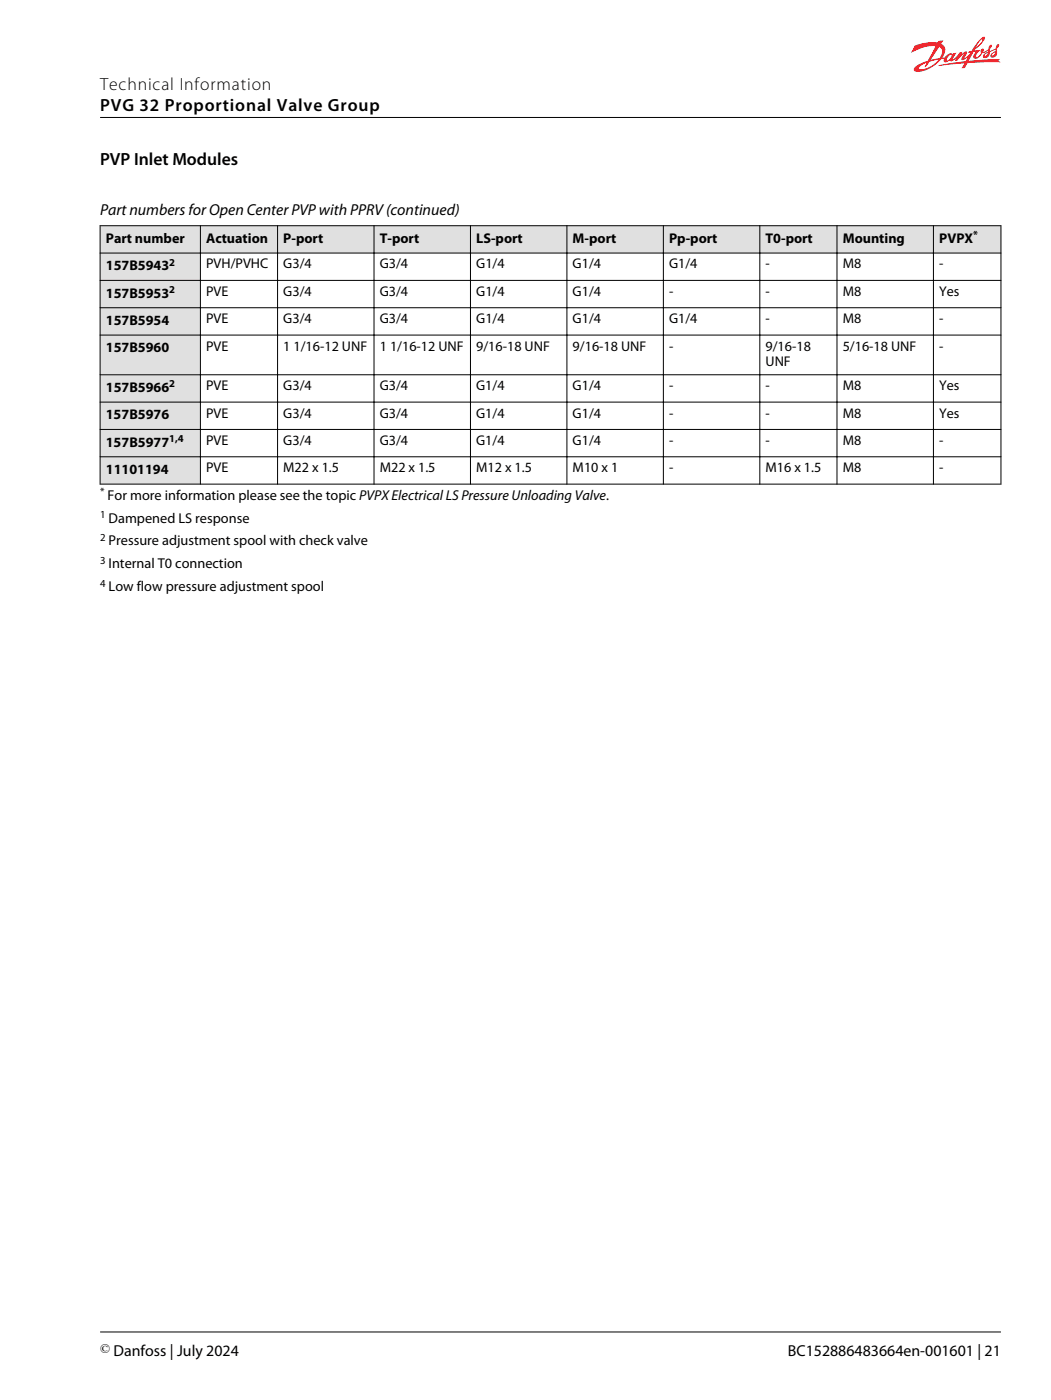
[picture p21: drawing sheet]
<svg xmlns="http://www.w3.org/2000/svg" width="210mm" height="280mm" viewBox="0 0 210 280" stroke-linecap="round" stroke-linejoin="round" font-family="sans-serif">
<defs><g id="words">
<g font-size="3.5">
<text x="20" y="18">Technical Information</text>
<text x="20" y="22.2">PVG 32 Proportional Valve Group</text>
<text x="20" y="33">PVP Inlet Modules</text>
</g>
<g font-size="3.2">
<text x="20" y="43">Part numbers for Open Center PVP with PPRV (continued)</text>
<text x="22.7" y="271.1">Danfoss | July 2024</text>
<text x="157.4" y="271.1">BC152886483664en-001601 | 21</text>
</g>
<g font-size="2.9">
<text x="21.5" y="99.9">For more information please see the topic PVPX Electrical LS Pressure Unloading Valve.</text>
<text x="21.7" y="104.5">Dampened LS response</text>
<text x="21.7" y="109.1">Pressure adjustment spool with check valve</text>
<text x="21.7" y="113.7">Internal T0 connection</text>
<text x="21.7" y="118.3">Low flow pressure adjustment spool</text>
</g>
<g font-size="2.8">
<text x="21.1" y="48.6">Part number</text>
<text x="41.2" y="48.6">Actuation</text>
<text x="41.2" y="53.7">PVH/PVHC</text>
<text x="56.6" y="48.6">P-port</text>
<text x="56.6" y="53.7">G3/4</text>
<text x="75.9" y="48.6">T-port</text>
<text x="75.9" y="53.7">G3/4</text>
<text x="95.1" y="48.6">LS-port</text>
<text x="95.2" y="53.7">G1/4</text>
<text x="114.4" y="48.6">M-port</text>
<text x="114.4" y="53.7">G1/4</text>
<text x="133.7" y="48.6">Pp-port</text>
<text x="133.7" y="53.7">G1/4</text>
<text x="153" y="48.6">T0-port</text>
<text x="153" y="53.7">-</text>
<text x="168.4" y="48.6">Mounting</text>
<text x="168.4" y="53.7">M8</text>
<text x="187.7" y="48.6">PVPX</text>
<text x="187.7" y="53.7">-</text>
<text x="21.1" y="54.1">157B5943</text>
<text x="21.1" y="59.5">157B5953</text>
<text x="41.2" y="59.2">PVE</text>
<text x="56.6" y="59.2">G3/4</text>
<text x="75.9" y="59.2">G3/4</text>
<text x="95.2" y="59.2">G1/4</text>
<text x="114.4" y="59.2">G1/4</text>
<text x="133.7" y="59.2">-</text>
<text x="153" y="59.2">-</text>
<text x="168.4" y="59.2">M8</text>
<text x="187.7" y="59.2">Yes</text>
<text x="21.1" y="65">157B5954</text>
<text x="41.2" y="64.6">PVE</text>
<text x="56.6" y="64.6">G3/4</text>
<text x="75.9" y="64.6">G3/4</text>
<text x="95.2" y="64.6">G1/4</text>
<text x="114.4" y="64.6">G1/4</text>
<text x="133.7" y="64.6">G1/4</text>
<text x="153" y="64.6">-</text>
<text x="168.4" y="64.6">M8</text>
<text x="187.7" y="64.6">-</text>
<text x="21.1" y="70.5">157B5960</text>
<text x="41.2" y="70.1">PVE</text>
<text x="56.6" y="70.1">1 1/16-12 UNF</text>
<text x="75.9" y="70.1">1 1/16-12 UNF</text>
<text x="95.2" y="70.1">9/16-18 UNF</text>
<text x="114.4" y="70.1">9/16-18 UNF</text>
<text x="133.7" y="70.1">-</text>
<text x="153" y="70.1">9/16-18</text>
<text x="168.4" y="70.1">5/16-18 UNF</text>
<text x="187.7" y="70.1">-</text>
<text x="153" y="73.3">UNF</text>
<text x="21.1" y="83.9">157B5976</text>
<text x="21.1" y="78.4">157B5966</text>
<text x="41.2" y="78">PVE</text>
<text x="41.2" y="83.5">PVE</text>
<text x="56.6" y="78">G3/4</text>
<text x="56.6" y="83.5">G3/4</text>
<text x="75.9" y="78">G3/4</text>
<text x="75.9" y="83.5">G3/4</text>
<text x="95.1" y="78">G1/4</text>
<text x="95.1" y="83.5">G1/4</text>
<text x="114.4" y="78">G1/4</text>
<text x="114.4" y="83.5">G1/4</text>
<text x="133.7" y="78">-</text>
<text x="133.7" y="83.5">-</text>
<text x="153" y="78">-</text>
<text x="153" y="83.5">-</text>
<text x="168.4" y="78">M8</text>
<text x="168.4" y="83.5">M8</text>
<text x="187.7" y="78">Yes</text>
<text x="187.7" y="83.5">Yes</text>
<text x="21.1" y="89.3">157B5977</text>
<text x="41.2" y="89">PVE</text>
<text x="56.6" y="89">G3/4</text>
<text x="75.9" y="89">G3/4</text>
<text x="95.2" y="89">G1/4</text>
<text x="114.4" y="89">G1/4</text>
<text x="133.7" y="89">-</text>
<text x="153" y="89">-</text>
<text x="168.4" y="89">M8</text>
<text x="187.7" y="89">-</text>
<text x="21.1" y="94.8">11101194</text>
<text x="41.2" y="94.4">PVE</text>
<text x="56.6" y="94.4">M22 x 1.5</text>
<text x="75.9" y="94.4">M22 x 1.5</text>
<text x="95.2" y="94.4">M12 x 1.5</text>
<text x="114.4" y="94.4">M10 x 1</text>
<text x="133.7" y="94.4">-</text>
<text x="153" y="94.4">M16 x 1.5</text>
<text x="168.4" y="94.4">M8</text>
<text x="187.7" y="94.4">-</text>
</g>
<text font-size="2.6" x="20" y="270.5">©</text>
<g font-size="2.1">
<text x="194.5" y="47.6">*</text>
<text x="33.8" y="53.1">2</text>
<text x="33.8" y="58.6">2</text>
<text x="33.8" y="77.5">2</text>
<text x="33.8" y="88.4">1,4</text>
<text x="20" y="99">*</text>
<text x="20" y="103.6">1</text>
<text x="20" y="108.1">2</text>
<text x="20" y="112.7">3</text>
<text x="20" y="117.3">4</text>
</g>
</g></defs>
<g fill="#e0e0e0">
<path d="M20.1 45.2h19.9v5.3h-19.9z" fill-rule="evenodd"/>
<path d="M40.1 45.2h15.3v5.3h-15.3z" fill-rule="evenodd"/>
<path d="M55.5 45.2h19.1v5.3h-19.1z" fill-rule="evenodd"/>
<path d="M74.8 45.2h19.1v5.3h-19.1z" fill-rule="evenodd"/>
<path d="M94.1 45.2h19.1v5.3h-19.1z" fill-rule="evenodd"/>
<path d="M113.4 45.2h19.1v5.3h-19.1z" fill-rule="evenodd"/>
<path d="M132.6 45.2h19.1v5.3h-19.1z" fill-rule="evenodd"/>
<path d="M151.9 45.2h15.2v5.3h-15.2z" fill-rule="evenodd"/>
<path d="M167.3 45.2h19.1v5.3h-19.1z" fill-rule="evenodd"/>
<path d="M186.6 45.2h13.3v5.3h-13.3z" fill-rule="evenodd"/>
<path d="M20.1 50.7h19.9v5.3h-19.9z" fill-rule="evenodd"/>
<path d="M20.1 56.2h19.9v5.3h-19.9z" fill-rule="evenodd"/>
<path d="M20.1 61.6h19.9v5.3h-19.9z" fill-rule="evenodd"/>
<path d="M20.1 67.1h19.9v7.8h-19.9z" fill-rule="evenodd"/>
<path d="M20.1 75h19.9v5.3h-19.9z" fill-rule="evenodd"/>
<path d="M20.1 80.5h19.9v5.3h-19.9z" fill-rule="evenodd"/>
<path d="M20.1 86h19.9v5.3h-19.9z" fill-rule="evenodd"/>
<path d="M20.1 91.4h19.9v5.3h-19.9z" fill-rule="evenodd"/>
</g>
<path d="M20 96.9h180v22.9h-180z" fill-rule="evenodd" fill="#fff"/>
<g fill="none" stroke="#000" stroke-width=".2">
<path d="M19.9 45.1h180.2M19.9 50.6h180.2M19.9 56.1h180.2M20 45.1v51.8M40 45.1v51.8M55.5 45.1v51.8M74.7 45.1v51.8M94 45.1v51.8M113.3 45.1v51.8M132.5 45.1v51.8M151.8 45.1v51.8M167.2 45.1v51.8"/>
<path d="M186.5 45.1v51.8M200 45.1v51.8M19.9 61.5h180.2M19.9 67h180.2M19.9 75h180.2M19.9 80.4h180.2M19.9 85.9h180.2M19.9 91.4h180.2M19.9 96.8h180.2"/>
</g>
<path d="M182.8 9.1l2.5-.6h2l.2-.3 1-.1-.4 .7a1.58 1.58 0 0 1 .4 2.5l-.2 .3 .4-.1a1.74 1.74 0 0 1 1.4-.8l.3 .1 .1-.2h.6l-.8 1.3 .8-.6 .7-.9h.5l-.3 .6a1.36 1.36 0 0 1 1.1-.7 1.35 1.35 0 0 1-.4 1.3l1-.8 .3-.3-.6 .1 .2-.4h.6l1.1-1.7a2.13 2.13 0 0 1 1.4-1.2 1.49 1.49 0 0 1-.7 1.6l-1.3 1.2 1.1-.1-.2 .3a.93 .93 0 0 0-.5 1.1 1.03 1.03 0 0 0 .9-1.3l.1-.3 .3-.1 .2 .2-.2 .5 .4-.1a1.3 1.3 0 0 0 .9-1.2l.2-.1 .3 .1-.4 .7v.4l1.2-.5a.7 .7 0 0 1 .5-.9 .66 .66 0 0 1-.3 .9v.4a.9 .9 0 0 1-.2 1.1 .9 .9 0 0 1-1.1 .1 1.37 1.37 0 0 1 1-1.1v-.3l-.2 .1a.9 .9 0 0 0-1 .9 .77 .77 0 0 1-.5 .6 .77 .77 0 0 1-.8-.1 1.25 1.25 0 0 1 1.1-1.1v-.3l-.6 .4-.6 .2a1.61 1.61 0 0 1-1.7 1.1 .99 .99 0 0 1 .5-1.4l-.6 .1-1 1.8 6.3-.4-.3 .3 .5 .4-6.7 .1-.5 1-.7 .1 .6-1-5.2 .5 .1-.2 4.2-.6a1.24 1.24 0 0 0 1.2-.3l.4-.7a1.44 1.44 0 0 1-1.3 .6v-.3l.5-.9-1.3 1.3-.5 .1 .2-.5-.9 .6-.3-.2-.1 .1a.69 .69 0 0 1-1.1 0v-.4h-.5a6.3 6.3 0 0 1-5.2 2.5l-.3-.2a1.01 1.01 0 0 1 .8-1.1l2-.9 1.5-2.9a8.9 8.9 0 0 0-4.9 1.4zM183.8 13.3l-.2 .5a3.6 3.6 0 0 0 3.3-1.2l.6-.7-1 .2a1.52 1.52 0 0 0-1.3 1.1l-.2 .2-.2-.1 .4-.7zM187.6 9.4l-1.6 2.6 .8-.2a1.32 1.32 0 0 0 1.1-.4 1.3 1.3 0 0 0-.3-2zM189.6 11.2l-.4 .4v.5l.7-.4 .2-.8zM196.1 7.9l-1.1 1.6 .3-.3a1.95 1.95 0 0 0 1-1.4zM196.8 10.9v.2h.3l.3-.6zM198.3 10.8l-.1 .3h.2l.3-.2 .2-.4z" fill="#ed1c24"/>
<path d="M20 23.5h180M20 266.4h180" fill="none" stroke="#000" stroke-width=".2"/>
<use href="#words"/>
</svg>
